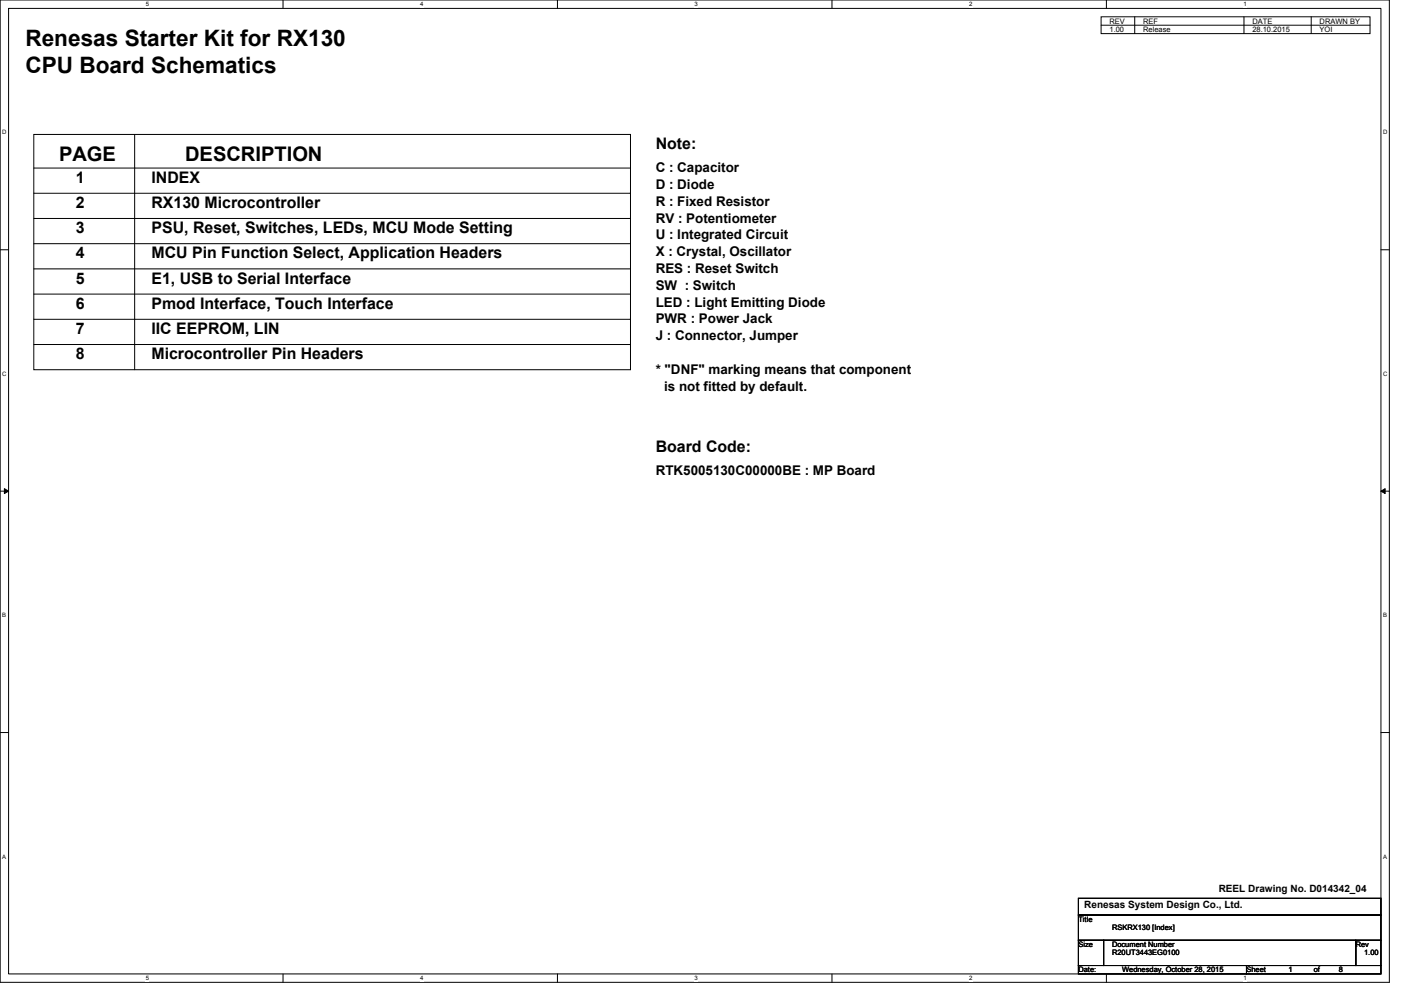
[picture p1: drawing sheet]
<svg xmlns="http://www.w3.org/2000/svg" width="297mm" height="210mm" viewBox="0 0 297 210" stroke-linecap="round" stroke-linejoin="round" font-family="sans-serif">
<defs><g id="words">
<g font-size="4.8">
<text x="5.4" y="9.8">Renesas Starter Kit for RX130</text>
<text x="5.4" y="15.4">CPU Board Schematics</text>
</g>
<g font-size="4.3">
<text x="12.5" y="34.2">PAGE</text>
<text x="39.2" y="34.2">DESCRIPTION</text>
</g>
<g font-size="3.4">
<text x="138.7" y="31.6">Note:</text>
<text x="16" y="38.7">1</text>
<text x="32" y="38.7">INDEX</text>
<text x="16" y="44">2</text>
<text x="32" y="44">RX130 Microcontroller</text>
<text x="16" y="49.3">3</text>
<text x="32" y="49.3">PSU, Reset, Switches, LEDs, MCU Mode Setting</text>
<text x="16" y="54.7">4</text>
<text x="32" y="54.7">MCU Pin Function Select, Application Headers</text>
<text x="16" y="60">5</text>
<text x="16" y="65.3">6</text>
<text x="32" y="65.3">Pmod Interface, Touch Interface</text>
<text x="32" y="60">E1, USB to Serial Interface</text>
<text x="16" y="70.7">7</text>
<text x="32" y="70.7">IIC EEPROM, LIN</text>
<text x="16" y="76">8</text>
<text x="32" y="76">Microcontroller Pin Headers</text>
<text x="138.7" y="95.6">Board Code:</text>
</g>
<g font-size="2.8">
<text x="138.7" y="36.4">C : Capacitor</text>
<text x="138.7" y="40">D : Diode</text>
<text x="138.7" y="43.5">R : Fixed Resistor</text>
<text x="138.7" y="47.1">RV : Potentiometer</text>
<text x="138.7" y="50.7">U : Integrated Circuit</text>
<text x="138.7" y="54.2">X : Crystal, Oscillator</text>
<text x="138.7" y="57.8">RES : Reset Switch</text>
<text x="138.7" y="61.3">SW : Switch</text>
<text x="138.7" y="64.9">LED : Light Emitting Diode</text>
<text x="138.7" y="68.4">PWR : Power Jack</text>
<text x="138.7" y="72">J : Connector, Jumper</text>
<text x="138.7" y="79.1">* &quot;DNF&quot; marking means that component</text>
<text x="140.5" y="82.7">is not fitted by default.</text>
<text x="138.7" y="100.4">RTK5005130C00000BE : MP Board</text>
</g>
<g font-size="2.1">
<text x="257.8" y="188.7">REEL Drawing No. D014342_04</text>
<text x="229.4" y="192.2">Renesas System Design Co., Ltd.</text>
</g>
<g font-size="1.6">
<text x="234.7" y="5">REV</text>
<text x="241.8" y="5">REF</text>
<text x="265" y="5">DATE</text>
<text x="279.2" y="5">DRAWN BY</text>
<text x="234.7" y="6.8">1.00</text>
<text x="241.8" y="6.8">Release</text>
<text x="265" y="6.8">28.10.2015</text>
<text x="279.2" y="6.8">YOI</text>
<text x="228.2" y="195.1">Title</text>
<text x="235.3" y="196.8">RSKRX130 [Index]</text>
<text x="228.2" y="200.4">Size</text>
<text x="235.3" y="200.4">Document Number</text>
<text x="235.3" y="202.2">R20UT3443EG0100</text>
<text x="286.8" y="200.4">Rev</text>
<text x="288.6" y="202.2">1.00</text>
<text x="228.2" y="205.7">Date:</text>
<text x="237.4" y="205.7">Wednesday, October 28, 2015</text>
<text x="263.7" y="205.7">Sheet</text>
<text x="272.6" y="205.7">1</text>
<text x="277.9" y="205.7">of</text>
<text x="283.3" y="205.7">8</text>
</g>
<g font-size="1.3">
<text x="30.8" y="1.3">5</text>
<text x="88.9" y="1.3">4</text>
<text x="147" y="1.3">3</text>
<text x="205" y="1.3">2</text>
<text x="263.1" y="1.3">1</text>
<text x=".5" y="28.4">D</text>
<text x="292.6" y="28.4">D</text>
<text x=".5" y="79.5">C</text>
<text x="292.6" y="79.5">C</text>
<text x=".5" y="130.6">B</text>
<text x="292.6" y="130.6">B</text>
<text x=".5" y="181.7">A</text>
<text x="292.6" y="181.7">A</text>
<text x="30.8" y="207.4">5</text>
<text x="88.9" y="207.4">4</text>
<text x="147" y="207.4">3</text>
<text x="205" y="207.4">2</text>
<text x="263.1" y="207.4">1</text>
</g>
</g></defs>
<path d="M0 0h293.9v207.9h-293.9zM1.8 1.8h290.4v204.3h-290.4z" fill="none" stroke="#000" stroke-width=".21"/>
<g fill="#fff">
<path d="M30.8 .2h.7v1.4h-.7z"/>
<path d="M30.8 206.3h.7v1.4h-.7z"/>
</g>
<path d="M59.9 0v1.8M59.9 206.1v1.8" fill="none" stroke="#000" stroke-width=".21"/>
<g fill="#fff">
<path d="M88.9 .2h.7v1.4h-.7z"/>
<path d="M88.9 206.3h.7v1.4h-.7z"/>
</g>
<path d="M117.9 0v1.8M117.9 206.1v1.8" fill="none" stroke="#000" stroke-width=".21"/>
<g fill="#fff">
<path d="M147 .2h.7v1.4h-.7z"/>
<path d="M147 206.3h.7v1.4h-.7z"/>
</g>
<path d="M176 0v1.8M176 206.1v1.8" fill="none" stroke="#000" stroke-width=".21"/>
<g fill="#fff">
<path d="M205 .2h.7v1.4h-.7z"/>
<path d="M205 206.3h.7v1.4h-.7z"/>
</g>
<path d="M234.1 0v1.8M234.1 206.1v1.8" fill="none" stroke="#000" stroke-width=".21"/>
<g fill="#fff">
<path d="M263.1 .2h.7v1.4h-.7z"/>
<path d="M263.1 206.3h.7v1.4h-.7z"/>
<path d="M.5 27.3h.9v1.4h-.9z"/>
<path d="M292.6 27.3h.9v1.4h-.9z"/>
<path d="M.5 78.4h.9v1.4h-.9z"/>
<path d="M292.6 78.4h.9v1.4h-.9z"/>
</g>
<path d="M0 52.9h1.8M292.2 52.9h1.7" fill="none" stroke="#000" stroke-width=".21"/>
<g fill="#fff">
<path d="M.5 129.5h.8v1.4h-.8z"/>
<path d="M292.6 129.5h.9v1.4h-.9z"/>
</g>
<path d="M0 103.9h1.8M292.2 103.9h1.7" fill="none" stroke="#000" stroke-width=".21"/>
<path d="M.9 103.4l.9 .5-.9 .5zM292.2 103.9l.8-.5v1z" fill="#000" stroke="#000" stroke-width=".21"/>
<g fill="#fff">
<path d="M.5 180.5h.8v1.4h-.8z"/>
<path d="M292.6 180.5h.9v1.4h-.9z"/>
</g>
<g fill="none" stroke="#000" stroke-width=".21">
<path d="M233 3.6h56.9v3.5h-56.9zM233 5.3h56.9M240.1 3.6v3.5M263.2 3.6v3.5M277.4 3.6v3.5M7.2 28.4h126.2v49.8h-126.2zM7.2 35.6h126.2M28.5 28.4v49.8M7.2 40.9h126.2M7.2 46.2h126.2M7.2 51.6h126.2M7.2 56.9h126.2"/>
<path d="M7.2 62.2h126.2M7.2 67.6h126.2M7.2 72.9h126.2M0 155h1.8M292.2 155h1.7M228.2 190.1h64v3.5h-64zM228.2 193.6h64v5.4h-64zM228.2 199h5.3v5.3h-5.3zM233.5 199h53.3v5.3h-53.3zM286.8 199h5.4v5.3h-5.4zM228.2 204.3h35.5v1.8h-35.5zM263.7 204.3h28.5v1.8h-28.5z"/>
</g>
<use href="#words"/>
</svg>
